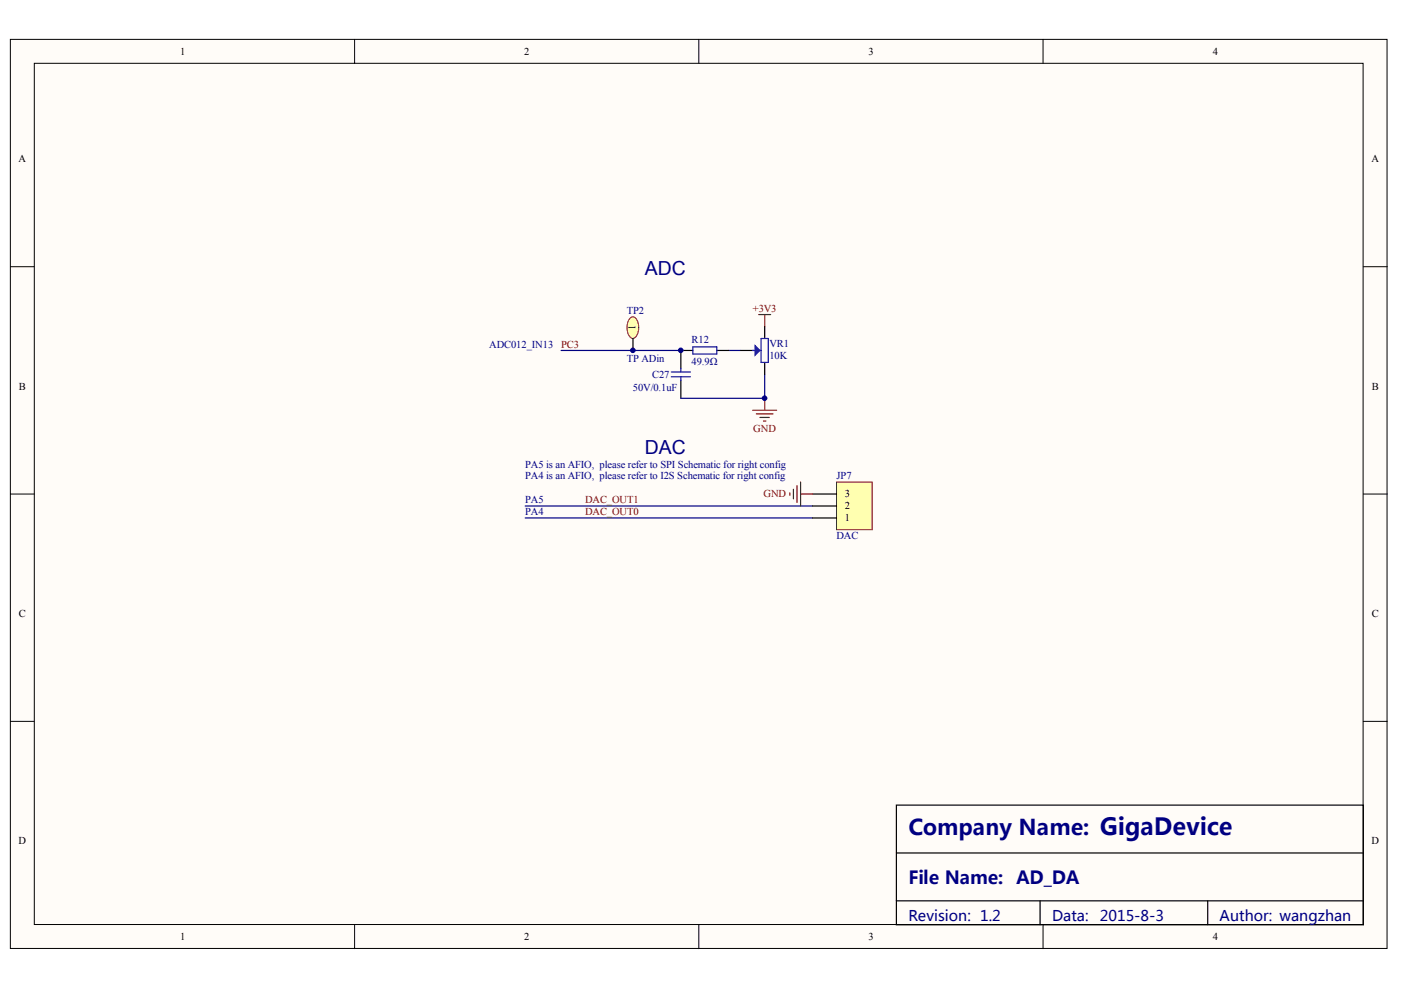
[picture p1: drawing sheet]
<svg xmlns="http://www.w3.org/2000/svg" width="297mm" height="210mm" viewBox="0 0 297 210" stroke-linecap="round" stroke-linejoin="round" font-family="sans-serif">
<defs><g id="words">
<text font-size="4.6" fill="#000080" x="192.6" y="177.1">Company Name: GigaDevice</text>
<g font-size="4.1" fill="#000080">
<text x="136.7" y="58.2">ADC</text>
<text x="136.7" y="96.3">DAC</text>
</g>
<g font-size="3.8" fill="#000080">
<text x="192.6" y="187.4">File Name:</text>
<text x="215.4" y="187.4">AD_DA</text>
</g>
<g font-size="3.1" fill="#000080">
<text x="192.6" y="195.4">Revision: 1.2</text>
<text x="223.1" y="195.4">Data:</text>
<text x="233.2" y="195.4">2015-8-3</text>
<text x="258.6" y="195.4">Author: wangzhan</text>
</g>
<g font-size="2.2">
<text x="38.2" y="11.6">1</text>
<text x="111.2" y="11.6">2</text>
<text x="184.1" y="11.6">3</text>
<text x="257.1" y="11.6">4</text>
<text x="3.9" y="34.4">A</text>
<text x="290.8" y="34.4">A</text>
<text x="134.8" y="70" transform="rotate(-90 134.8 70)">1</text>
<text x="4" y="82.6">B</text>
<text x="290.9" y="82.6">B</text>
<text x="179.1" y="105.5">3</text>
<text x="179.1" y="110.5">1</text>
<text x="179.1" y="108">2</text>
<text x="4" y="130.8">C</text>
<text x="290.9" y="130.8">C</text>
<text x="3.9" y="179">D</text>
<text x="290.8" y="179">D</text>
<text x="38.2" y="199.3">1</text>
<text x="111.2" y="199.3">2</text>
<text x="184.1" y="199.3">3</text>
<text x="257.1" y="199.3">4</text>
</g>
<g font-size="2.2" fill="#000080">
<text x="132.9" y="66.6">TP2</text>
<text x="103.7" y="73.8">ADC012_IN13</text>
<text x="132.9" y="76.8">TP ADin</text>
<text x="146.6" y="72.7">R12</text>
<text x="146.6" y="77.3">49.9Ω</text>
<text x="163.1" y="73.5">VR1</text>
<text x="163.1" y="76">10K</text>
<text x="134.2" y="82.9">50V/0.1uF</text>
<text x="138.3" y="80.1">C27</text>
<text x="111.4" y="99.1">PA5 is an AFIO, please refer to SPI Schematic for right config</text>
<text x="111.4" y="101.7">PA4 is an AFIO, please refer to I2S Schematic for right config</text>
<text x="177.4" y="101.7">JP7</text>
<text x="111.4" y="106.7">PA5</text>
<text x="111.4" y="109.3">PA4</text>
<text x="177.4" y="114.3">DAC</text>
</g>
<g font-size="2.2" fill="#800000">
<text x="159.6" y="66.1">+3V3</text>
<text x="119" y="73.8">PC3</text>
<text x="159.7" y="91.5">GND</text>
<text x="124" y="106.7">DAC_OUT1</text>
<text x="161.9" y="105.5">GND</text>
<text x="124" y="109.3">DAC_OUT0</text>
</g>
</g></defs>
<g fill="#fffcf8" stroke="#000" stroke-width=".21">
<path d="M2.2 8.3h291.9v192.8h-291.9z"/>
<path d="M7.3 13.4h281.7v182.6h-281.7z"/>
</g>
<path d="M75.2 8.3v5.1M148.2 8.3v5.1M221.1 8.3v5.1M2.2 56.5h5.1M289.1 56.5h5M2.2 104.7h5.1M289.1 104.7h5M2.2 152.9h5.1M289.1 152.9h5M75.2 196.1v5M148.2 196.1v5M221.1 196.1v5" fill="none" stroke="#000" stroke-width=".21"/>
<path d="M146.9 74.3h-2.5v3.8M152 74.3h2.5M157 74.3h2.6M162.1 69.2v2.6M162.1 76.8v2.6M144.4 80.6v3.9M190.1 170.7h99v25.4h-99zM190.1 180.9h99M190.1 191h99M220.5 191v5.1M256.1 191v5.1" fill="none" stroke="#000" stroke-width=".25"/>
<path d="M160.9 66.7h2.5M162.1 66.7v2.5M159.6 87h5.1M160.3 87.8h3.6M161.1 88.5h2M161.9 89.3h.5M162.1 84.5v2.5" fill="none" stroke="#800000" stroke-width=".25"/>
<path d="M119 74.3h25.4M154.5 74.3h2.5M162.1 79.4v5.1h-17.7M111.4 107.3h60.9M111.4 109.8h60.9" fill="none" stroke="#000080" stroke-width=".25"/>
<path d="M142.3 78.9h4.1M142.3 79.9h4.1M144.4 78.1v.8M144.4 79.9v.7M146.9 73.5h5.1v1.6h-5.1zM159.6 74.3h1.8M161.4 71.8h1.5v5h-1.5z" fill="none" stroke="#00f" stroke-width=".25"/>
<path d="M160.1 73.3l1 1-1 1z" fill="#00f" stroke="#00f" stroke-width=".25"/>
<path d="M133.5 67.5a.86 .86 0 0 1 .9-.3 .86 .86 0 0 1 .7 .6 3.2 3.2 0 0 1-.6 3.9 1.07 1.07 0 0 1-1.4-1.1 3.5 3.5 0 0 1 .4-3.1z" fill="#ffffb0" stroke="#800000" stroke-width=".21"/>
<path d="M134.2 71.8v2.5" fill="none" stroke="#000" stroke-width=".25"/>
<path d="M177.4 102.2h7.5v10.1h-7.5z" fill="#ffffb0" stroke="#800000" stroke-width=".21"/>
<path d="M172.3 109.8h5.1M172.3 107.3h5.1M172.3 104.7h5.1" fill="none" stroke="#000" stroke-width=".25"/>
<path d="M167.5 104.5v.5M168.2 103.7v2.1M169 103v3.5M169.7 102.2v5.1M169.7 104.7h2.6" fill="none" stroke="#800000" stroke-width=".25"/>
<g fill="#000080" stroke="#000080" stroke-width=".21">
<circle cx="134.2" cy="74.3" r=".48"/>
<circle cx="144.3" cy="74.3" r=".48"/>
<circle cx="162.1" cy="84.4" r=".48"/>
</g>
<use href="#words"/>
</svg>
